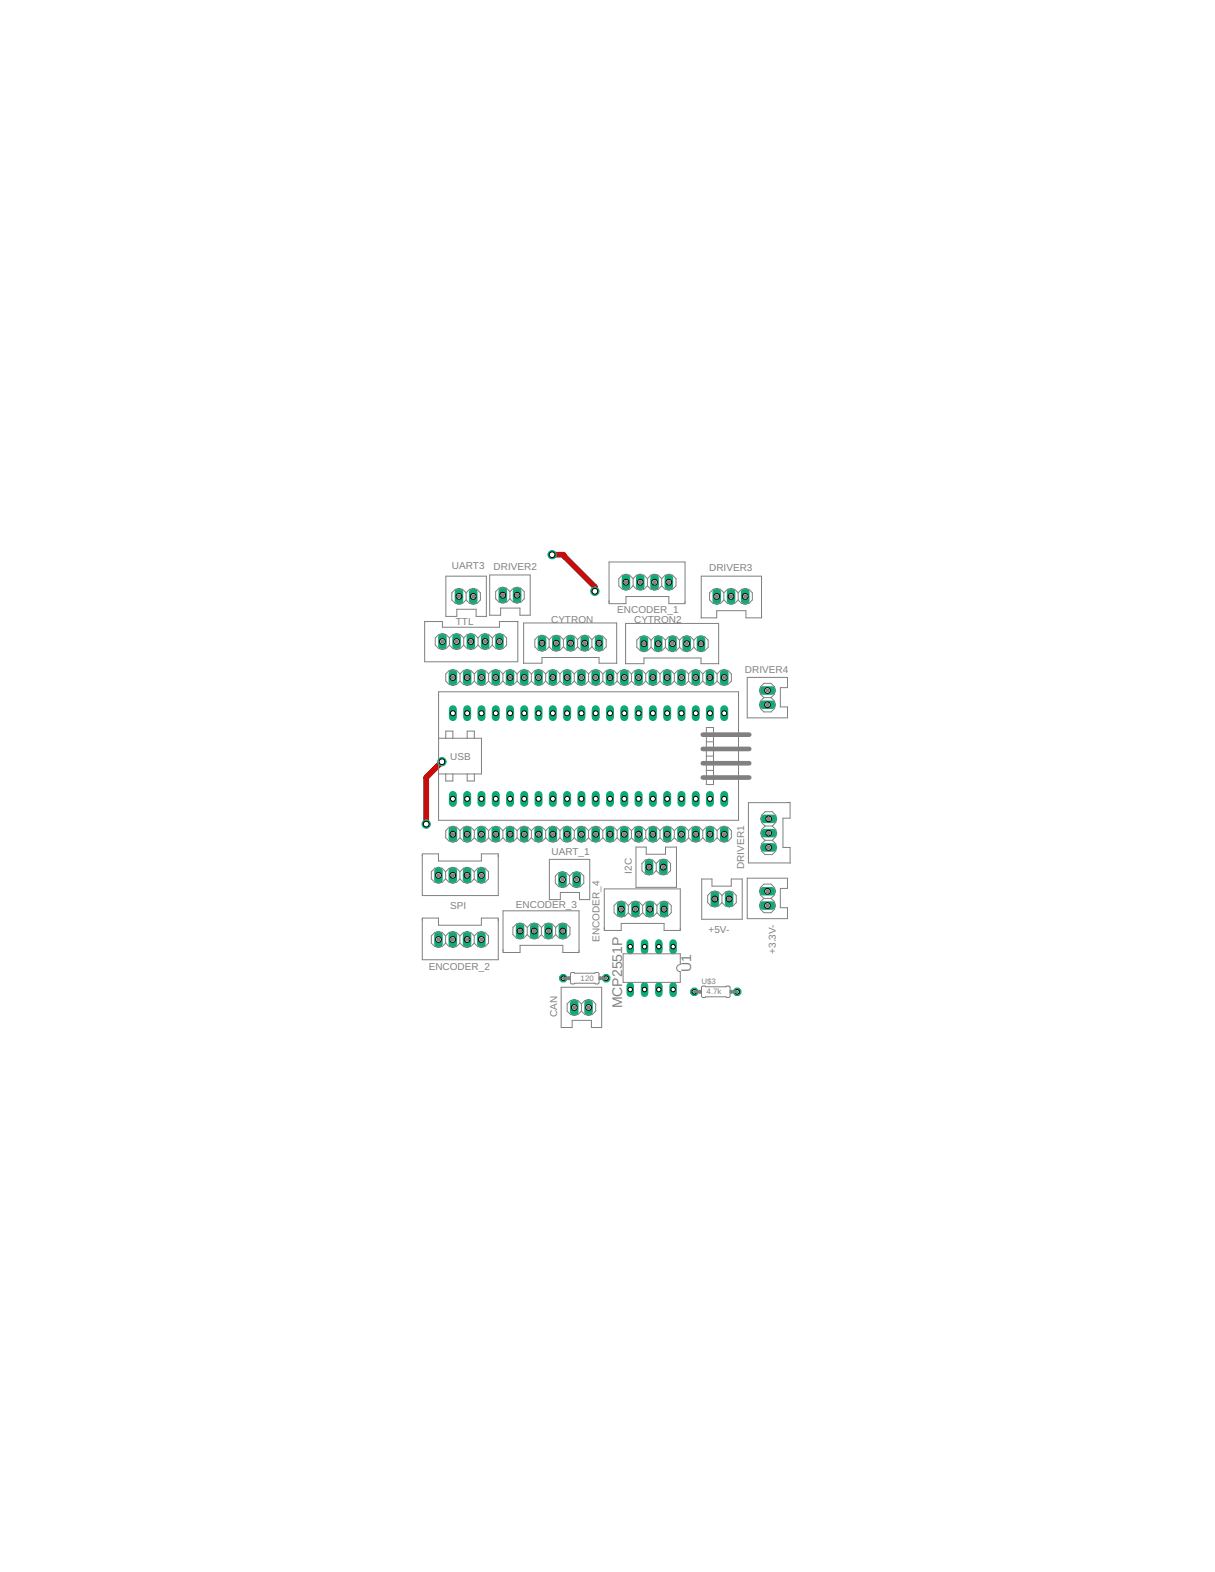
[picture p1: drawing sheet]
<svg xmlns="http://www.w3.org/2000/svg" width="216mm" height="279mm" viewBox="0 0 216 279" stroke-linecap="round" stroke-linejoin="round" font-family="sans-serif">
<defs><g id="words">
<g font-size="2.5" fill="#808080">
<text x="122.8" y="172.7" transform="rotate(-90 122.8 172.7)">U1</text>
<text x="110.5" y="179.2" transform="rotate(-90 110.5 179.2)">MCP2551P</text>
</g>
<g font-size="1.8" fill="#808080">
<text x="80.3" y="101.2">UART3</text>
<text x="87.7" y="101.4">DRIVER2</text>
<text x="126" y="101.6">DRIVER3</text>
<text x="81" y="111">TTL</text>
<text x="98" y="110.7">CYTRON</text>
<text x="109.7" y="108.9">ENCODER_1</text>
<text x="112.7" y="110.7">CYTRON2</text>
<text x="132.4" y="119.7">DRIVER4</text>
<text x="80" y="135">USB</text>
<text x="98" y="151.9">UART_1</text>
<text x="112.3" y="155.3" transform="rotate(-90 112.3 155.3)">I2C</text>
<text x="132.3" y="154.5" transform="rotate(-90 132.3 154.5)">DRIVER1</text>
<text x="80" y="161.5">SPI</text>
<text x="91.7" y="161.3">ENCODER_3</text>
<text x="106.5" y="167.4" transform="rotate(-90 106.5 167.4)">ENCODER_4</text>
<text x="125.9" y="165.8">+5V-</text>
<text x="76.2" y="172.5">ENCODER_2</text>
<text x="137.9" y="169.5" transform="rotate(-90 137.9 169.5)">+3.3V-</text>
<text x="99" y="180.8" transform="rotate(-90 99 180.8)">CAN</text>
</g>
<g font-size="1.4" fill="#808080">
<text x="103.2" y="174.4">120</text>
<text x="124.7" y="175">U$3</text>
<text x="125.6" y="176.8">4.7k</text>
</g>
</g></defs>
<path d="M98.1 98.6h2l5.6 5.7v.8M78.5 135.4l-2.8 2.8v8.3" fill="none" stroke="#c90d0c" stroke-width="1"/>
<path d="M80.5 119.7v1.5" fill="none" stroke="#0dab76" stroke-width="1.5"/>
<circle cx="80.5" cy="120.4" r=".51" fill="#fff" stroke="#000" stroke-width=".18"/>
<path d="M83 119.7v1.5" fill="none" stroke="#0dab76" stroke-width="1.5"/>
<circle cx="83" cy="120.4" r=".51" fill="#fff" stroke="#000" stroke-width=".18"/>
<path d="M85.6 119.7v1.5" fill="none" stroke="#0dab76" stroke-width="1.5"/>
<circle cx="85.6" cy="120.4" r=".51" fill="#fff" stroke="#000" stroke-width=".18"/>
<path d="M88.1 119.7v1.5" fill="none" stroke="#0dab76" stroke-width="1.5"/>
<circle cx="88.1" cy="120.4" r=".51" fill="#fff" stroke="#000" stroke-width=".18"/>
<path d="M90.6 119.7v1.5" fill="none" stroke="#0dab76" stroke-width="1.5"/>
<circle cx="90.6" cy="120.4" r=".51" fill="#fff" stroke="#000" stroke-width=".18"/>
<path d="M93.2 119.7v1.5" fill="none" stroke="#0dab76" stroke-width="1.5"/>
<circle cx="93.2" cy="120.4" r=".51" fill="#fff" stroke="#000" stroke-width=".18"/>
<path d="M95.7 119.7v1.5" fill="none" stroke="#0dab76" stroke-width="1.5"/>
<circle cx="95.7" cy="120.4" r=".51" fill="#fff" stroke="#000" stroke-width=".18"/>
<path d="M98.2 119.7v1.5" fill="none" stroke="#0dab76" stroke-width="1.5"/>
<circle cx="98.2" cy="120.4" r=".51" fill="#fff" stroke="#000" stroke-width=".18"/>
<path d="M100.8 119.7v1.5" fill="none" stroke="#0dab76" stroke-width="1.5"/>
<circle cx="100.8" cy="120.4" r=".51" fill="#fff" stroke="#000" stroke-width=".18"/>
<path d="M103.3 119.7v1.5" fill="none" stroke="#0dab76" stroke-width="1.5"/>
<circle cx="103.3" cy="120.4" r=".51" fill="#fff" stroke="#000" stroke-width=".18"/>
<path d="M105.9 119.7v1.5" fill="none" stroke="#0dab76" stroke-width="1.5"/>
<circle cx="105.9" cy="120.4" r=".51" fill="#fff" stroke="#000" stroke-width=".18"/>
<path d="M108.4 119.7v1.5" fill="none" stroke="#0dab76" stroke-width="1.5"/>
<circle cx="108.4" cy="120.4" r=".51" fill="#fff" stroke="#000" stroke-width=".18"/>
<path d="M110.9 119.7v1.5" fill="none" stroke="#0dab76" stroke-width="1.5"/>
<circle cx="110.9" cy="120.4" r=".51" fill="#fff" stroke="#000" stroke-width=".18"/>
<path d="M113.5 119.7v1.5" fill="none" stroke="#0dab76" stroke-width="1.5"/>
<circle cx="113.5" cy="120.4" r=".51" fill="#fff" stroke="#000" stroke-width=".18"/>
<path d="M116 119.7v1.5" fill="none" stroke="#0dab76" stroke-width="1.5"/>
<circle cx="116" cy="120.4" r=".51" fill="#fff" stroke="#000" stroke-width=".18"/>
<path d="M118.6 119.7v1.5" fill="none" stroke="#0dab76" stroke-width="1.5"/>
<circle cx="118.6" cy="120.4" r=".51" fill="#fff" stroke="#000" stroke-width=".18"/>
<path d="M121.1 119.7v1.5" fill="none" stroke="#0dab76" stroke-width="1.5"/>
<circle cx="121.1" cy="120.4" r=".51" fill="#fff" stroke="#000" stroke-width=".18"/>
<path d="M123.6 119.7v1.5" fill="none" stroke="#0dab76" stroke-width="1.5"/>
<circle cx="123.6" cy="120.4" r=".51" fill="#fff" stroke="#000" stroke-width=".18"/>
<path d="M126.2 119.7v1.5" fill="none" stroke="#0dab76" stroke-width="1.5"/>
<circle cx="126.2" cy="120.4" r=".51" fill="#fff" stroke="#000" stroke-width=".18"/>
<path d="M128.7 119.7v1.5" fill="none" stroke="#0dab76" stroke-width="1.5"/>
<circle cx="128.7" cy="120.4" r=".51" fill="#fff" stroke="#000" stroke-width=".18"/>
<path d="M80.5 141.3v1.4" fill="none" stroke="#0dab76" stroke-width="1.4"/>
<circle cx="80.5" cy="142" r=".44" fill="#fff" stroke="#000" stroke-width=".18"/>
<path d="M83 141.3v1.4" fill="none" stroke="#0dab76" stroke-width="1.4"/>
<circle cx="83" cy="142" r=".44" fill="#fff" stroke="#000" stroke-width=".18"/>
<path d="M85.6 141.3v1.4" fill="none" stroke="#0dab76" stroke-width="1.4"/>
<circle cx="85.6" cy="142" r=".44" fill="#fff" stroke="#000" stroke-width=".18"/>
<path d="M88.1 141.3v1.4" fill="none" stroke="#0dab76" stroke-width="1.4"/>
<circle cx="88.1" cy="142" r=".44" fill="#fff" stroke="#000" stroke-width=".18"/>
<path d="M90.6 141.3v1.4" fill="none" stroke="#0dab76" stroke-width="1.4"/>
<circle cx="90.6" cy="142" r=".44" fill="#fff" stroke="#000" stroke-width=".18"/>
<path d="M93.2 141.3v1.4" fill="none" stroke="#0dab76" stroke-width="1.4"/>
<circle cx="93.2" cy="142" r=".44" fill="#fff" stroke="#000" stroke-width=".18"/>
<path d="M95.7 141.3v1.4" fill="none" stroke="#0dab76" stroke-width="1.4"/>
<circle cx="95.7" cy="142" r=".44" fill="#fff" stroke="#000" stroke-width=".18"/>
<path d="M98.2 141.3v1.4" fill="none" stroke="#0dab76" stroke-width="1.4"/>
<circle cx="98.2" cy="142" r=".44" fill="#fff" stroke="#000" stroke-width=".18"/>
<path d="M100.8 141.3v1.4" fill="none" stroke="#0dab76" stroke-width="1.4"/>
<circle cx="100.8" cy="142" r=".44" fill="#fff" stroke="#000" stroke-width=".18"/>
<path d="M103.3 141.3v1.4" fill="none" stroke="#0dab76" stroke-width="1.4"/>
<circle cx="103.3" cy="142" r=".44" fill="#fff" stroke="#000" stroke-width=".18"/>
<path d="M105.9 141.3v1.4" fill="none" stroke="#0dab76" stroke-width="1.4"/>
<circle cx="105.9" cy="142" r=".44" fill="#fff" stroke="#000" stroke-width=".18"/>
<path d="M108.4 141.3v1.4" fill="none" stroke="#0dab76" stroke-width="1.4"/>
<circle cx="108.4" cy="142" r=".44" fill="#fff" stroke="#000" stroke-width=".18"/>
<path d="M110.9 141.3v1.4" fill="none" stroke="#0dab76" stroke-width="1.4"/>
<circle cx="110.9" cy="142" r=".44" fill="#fff" stroke="#000" stroke-width=".18"/>
<path d="M113.5 141.3v1.4" fill="none" stroke="#0dab76" stroke-width="1.4"/>
<circle cx="113.5" cy="142" r=".44" fill="#fff" stroke="#000" stroke-width=".18"/>
<path d="M116 141.3v1.4" fill="none" stroke="#0dab76" stroke-width="1.4"/>
<circle cx="116" cy="142" r=".44" fill="#fff" stroke="#000" stroke-width=".18"/>
<path d="M118.6 141.3v1.4" fill="none" stroke="#0dab76" stroke-width="1.4"/>
<circle cx="118.6" cy="142" r=".44" fill="#fff" stroke="#000" stroke-width=".18"/>
<path d="M121.1 141.3v1.4" fill="none" stroke="#0dab76" stroke-width="1.4"/>
<circle cx="121.1" cy="142" r=".44" fill="#fff" stroke="#000" stroke-width=".18"/>
<path d="M123.6 141.3v1.4" fill="none" stroke="#0dab76" stroke-width="1.4"/>
<circle cx="123.6" cy="142" r=".44" fill="#fff" stroke="#000" stroke-width=".18"/>
<path d="M126.2 141.3v1.4" fill="none" stroke="#0dab76" stroke-width="1.4"/>
<circle cx="126.2" cy="142" r=".44" fill="#fff" stroke="#000" stroke-width=".18"/>
<path d="M128.7 141.3v1.4" fill="none" stroke="#0dab76" stroke-width="1.4"/>
<circle cx="128.7" cy="142" r=".44" fill="#fff" stroke="#000" stroke-width=".18"/>
<path d="M80.5 126v1.5" fill="none" stroke="#0dab76" stroke-width="1.4"/>
<circle cx="80.5" cy="126.8" r=".44" fill="#fff" stroke="#000" stroke-width=".18"/>
<path d="M83 126v1.5" fill="none" stroke="#0dab76" stroke-width="1.4"/>
<circle cx="83" cy="126.8" r=".44" fill="#fff" stroke="#000" stroke-width=".18"/>
<path d="M85.6 126v1.5" fill="none" stroke="#0dab76" stroke-width="1.4"/>
<circle cx="85.6" cy="126.8" r=".44" fill="#fff" stroke="#000" stroke-width=".18"/>
<path d="M88.1 126v1.5" fill="none" stroke="#0dab76" stroke-width="1.4"/>
<circle cx="88.1" cy="126.8" r=".44" fill="#fff" stroke="#000" stroke-width=".18"/>
<path d="M90.6 126v1.5" fill="none" stroke="#0dab76" stroke-width="1.4"/>
<circle cx="90.6" cy="126.8" r=".44" fill="#fff" stroke="#000" stroke-width=".18"/>
<path d="M93.2 126v1.5" fill="none" stroke="#0dab76" stroke-width="1.4"/>
<circle cx="93.2" cy="126.8" r=".44" fill="#fff" stroke="#000" stroke-width=".18"/>
<path d="M95.7 126v1.5" fill="none" stroke="#0dab76" stroke-width="1.4"/>
<circle cx="95.7" cy="126.8" r=".44" fill="#fff" stroke="#000" stroke-width=".18"/>
<path d="M98.2 126v1.5" fill="none" stroke="#0dab76" stroke-width="1.4"/>
<circle cx="98.2" cy="126.8" r=".44" fill="#fff" stroke="#000" stroke-width=".18"/>
<path d="M100.8 126v1.5" fill="none" stroke="#0dab76" stroke-width="1.4"/>
<circle cx="100.8" cy="126.8" r=".44" fill="#fff" stroke="#000" stroke-width=".18"/>
<path d="M103.3 126v1.5" fill="none" stroke="#0dab76" stroke-width="1.4"/>
<circle cx="103.3" cy="126.8" r=".44" fill="#fff" stroke="#000" stroke-width=".18"/>
<path d="M105.9 126v1.5" fill="none" stroke="#0dab76" stroke-width="1.4"/>
<circle cx="105.9" cy="126.8" r=".44" fill="#fff" stroke="#000" stroke-width=".18"/>
<path d="M108.4 126v1.5" fill="none" stroke="#0dab76" stroke-width="1.4"/>
<circle cx="108.4" cy="126.8" r=".44" fill="#fff" stroke="#000" stroke-width=".18"/>
<path d="M110.9 126v1.5" fill="none" stroke="#0dab76" stroke-width="1.4"/>
<circle cx="110.9" cy="126.8" r=".44" fill="#fff" stroke="#000" stroke-width=".18"/>
<path d="M113.5 126v1.5" fill="none" stroke="#0dab76" stroke-width="1.4"/>
<circle cx="113.5" cy="126.8" r=".44" fill="#fff" stroke="#000" stroke-width=".18"/>
<path d="M116 126v1.5" fill="none" stroke="#0dab76" stroke-width="1.4"/>
<circle cx="116" cy="126.8" r=".44" fill="#fff" stroke="#000" stroke-width=".18"/>
<path d="M118.6 126v1.5" fill="none" stroke="#0dab76" stroke-width="1.4"/>
<circle cx="118.6" cy="126.8" r=".44" fill="#fff" stroke="#000" stroke-width=".18"/>
<path d="M121.1 126v1.5" fill="none" stroke="#0dab76" stroke-width="1.4"/>
<circle cx="121.1" cy="126.8" r=".44" fill="#fff" stroke="#000" stroke-width=".18"/>
<path d="M123.6 126v1.5" fill="none" stroke="#0dab76" stroke-width="1.4"/>
<circle cx="123.6" cy="126.8" r=".44" fill="#fff" stroke="#000" stroke-width=".18"/>
<path d="M126.2 126v1.5" fill="none" stroke="#0dab76" stroke-width="1.4"/>
<circle cx="126.2" cy="126.8" r=".44" fill="#fff" stroke="#000" stroke-width=".18"/>
<path d="M128.7 126v1.5" fill="none" stroke="#0dab76" stroke-width="1.4"/>
<circle cx="128.7" cy="126.8" r=".44" fill="#fff" stroke="#000" stroke-width=".18"/>
<path d="M80.5 147.5v1.5" fill="none" stroke="#0dab76" stroke-width="1.5"/>
<circle cx="80.5" cy="148.3" r=".51" fill="#fff" stroke="#000" stroke-width=".18"/>
<path d="M83 147.5v1.5" fill="none" stroke="#0dab76" stroke-width="1.5"/>
<circle cx="83" cy="148.3" r=".51" fill="#fff" stroke="#000" stroke-width=".18"/>
<path d="M85.6 147.5v1.5" fill="none" stroke="#0dab76" stroke-width="1.5"/>
<circle cx="85.6" cy="148.3" r=".51" fill="#fff" stroke="#000" stroke-width=".18"/>
<path d="M88.1 147.5v1.5" fill="none" stroke="#0dab76" stroke-width="1.5"/>
<circle cx="88.1" cy="148.3" r=".51" fill="#fff" stroke="#000" stroke-width=".18"/>
<path d="M90.6 147.5v1.5" fill="none" stroke="#0dab76" stroke-width="1.5"/>
<circle cx="90.6" cy="148.3" r=".51" fill="#fff" stroke="#000" stroke-width=".18"/>
<path d="M93.2 147.5v1.5" fill="none" stroke="#0dab76" stroke-width="1.5"/>
<circle cx="93.2" cy="148.3" r=".51" fill="#fff" stroke="#000" stroke-width=".18"/>
<path d="M95.7 147.5v1.5" fill="none" stroke="#0dab76" stroke-width="1.5"/>
<circle cx="95.7" cy="148.3" r=".51" fill="#fff" stroke="#000" stroke-width=".18"/>
<path d="M98.2 147.5v1.5" fill="none" stroke="#0dab76" stroke-width="1.5"/>
<circle cx="98.2" cy="148.3" r=".51" fill="#fff" stroke="#000" stroke-width=".18"/>
<path d="M100.8 147.5v1.5" fill="none" stroke="#0dab76" stroke-width="1.5"/>
<circle cx="100.8" cy="148.3" r=".51" fill="#fff" stroke="#000" stroke-width=".18"/>
<path d="M103.3 147.5v1.5" fill="none" stroke="#0dab76" stroke-width="1.5"/>
<circle cx="103.3" cy="148.3" r=".51" fill="#fff" stroke="#000" stroke-width=".18"/>
<path d="M105.9 147.5v1.5" fill="none" stroke="#0dab76" stroke-width="1.5"/>
<circle cx="105.9" cy="148.3" r=".51" fill="#fff" stroke="#000" stroke-width=".18"/>
<path d="M108.4 147.5v1.5" fill="none" stroke="#0dab76" stroke-width="1.5"/>
<circle cx="108.4" cy="148.3" r=".51" fill="#fff" stroke="#000" stroke-width=".18"/>
<path d="M110.9 147.5v1.5" fill="none" stroke="#0dab76" stroke-width="1.5"/>
<circle cx="110.9" cy="148.3" r=".51" fill="#fff" stroke="#000" stroke-width=".18"/>
<path d="M113.5 147.5v1.5" fill="none" stroke="#0dab76" stroke-width="1.5"/>
<circle cx="113.5" cy="148.3" r=".51" fill="#fff" stroke="#000" stroke-width=".18"/>
<path d="M116 147.5v1.5" fill="none" stroke="#0dab76" stroke-width="1.5"/>
<circle cx="116" cy="148.3" r=".51" fill="#fff" stroke="#000" stroke-width=".18"/>
<path d="M118.6 147.5v1.5" fill="none" stroke="#0dab76" stroke-width="1.5"/>
<circle cx="118.6" cy="148.3" r=".51" fill="#fff" stroke="#000" stroke-width=".18"/>
<path d="M121.1 147.5v1.5" fill="none" stroke="#0dab76" stroke-width="1.5"/>
<circle cx="121.1" cy="148.3" r=".51" fill="#fff" stroke="#000" stroke-width=".18"/>
<path d="M123.6 147.5v1.5" fill="none" stroke="#0dab76" stroke-width="1.5"/>
<circle cx="123.6" cy="148.3" r=".51" fill="#fff" stroke="#000" stroke-width=".18"/>
<path d="M126.2 147.5v1.5" fill="none" stroke="#0dab76" stroke-width="1.5"/>
<circle cx="126.2" cy="148.3" r=".51" fill="#fff" stroke="#000" stroke-width=".18"/>
<path d="M128.7 147.5v1.5" fill="none" stroke="#0dab76" stroke-width="1.5"/>
<circle cx="128.7" cy="148.3" r=".51" fill="#fff" stroke="#000" stroke-width=".18"/>
<path d="M96.3 113.6v1.5" fill="none" stroke="#0dab76" stroke-width="1.5"/>
<circle cx="96.3" cy="114.3" r=".51" fill="#fff" stroke="#000" stroke-width=".18"/>
<path d="M98.8 113.6v1.5" fill="none" stroke="#0dab76" stroke-width="1.5"/>
<circle cx="98.8" cy="114.3" r=".51" fill="#fff" stroke="#000" stroke-width=".18"/>
<path d="M101.4 113.6v1.5" fill="none" stroke="#0dab76" stroke-width="1.5"/>
<circle cx="101.4" cy="114.3" r=".51" fill="#fff" stroke="#000" stroke-width=".18"/>
<path d="M103.9 113.6v1.5" fill="none" stroke="#0dab76" stroke-width="1.5"/>
<circle cx="103.9" cy="114.3" r=".51" fill="#fff" stroke="#000" stroke-width=".18"/>
<path d="M106.4 113.6v1.5" fill="none" stroke="#0dab76" stroke-width="1.5"/>
<circle cx="106.4" cy="114.3" r=".51" fill="#fff" stroke="#000" stroke-width=".18"/>
<path d="M111.2 102.7v1.5" fill="none" stroke="#0dab76" stroke-width="1.5"/>
<circle cx="111.2" cy="103.5" r=".51" fill="#fff" stroke="#000" stroke-width=".18"/>
<path d="M113.8 102.7v1.5" fill="none" stroke="#0dab76" stroke-width="1.5"/>
<circle cx="113.8" cy="103.5" r=".51" fill="#fff" stroke="#000" stroke-width=".18"/>
<path d="M116.3 102.7v1.5" fill="none" stroke="#0dab76" stroke-width="1.5"/>
<circle cx="116.3" cy="103.5" r=".51" fill="#fff" stroke="#000" stroke-width=".18"/>
<path d="M118.9 102.7v1.5" fill="none" stroke="#0dab76" stroke-width="1.5"/>
<circle cx="118.9" cy="103.5" r=".51" fill="#fff" stroke="#000" stroke-width=".18"/>
<path d="M88.8 113.3v1.5" fill="none" stroke="#0dab76" stroke-width="1.5"/>
<circle cx="88.8" cy="114" r=".51" fill="#fff" stroke="#000" stroke-width=".18"/>
<path d="M86.2 113.3v1.5" fill="none" stroke="#0dab76" stroke-width="1.5"/>
<circle cx="86.2" cy="114" r=".51" fill="#fff" stroke="#000" stroke-width=".18"/>
<path d="M83.7 113.3v1.5" fill="none" stroke="#0dab76" stroke-width="1.5"/>
<circle cx="83.7" cy="114" r=".51" fill="#fff" stroke="#000" stroke-width=".18"/>
<path d="M81.1 113.3v1.5" fill="none" stroke="#0dab76" stroke-width="1.5"/>
<circle cx="81.1" cy="114" r=".51" fill="#fff" stroke="#000" stroke-width=".18"/>
<path d="M78.6 113.3v1.5" fill="none" stroke="#0dab76" stroke-width="1.5"/>
<circle cx="78.6" cy="114" r=".51" fill="#fff" stroke="#000" stroke-width=".18"/>
<path d="M99.9 155.6v1.5" fill="none" stroke="#0dab76" stroke-width="1.5"/>
<circle cx="99.9" cy="156.3" r=".51" fill="#fff" stroke="#000" stroke-width=".18"/>
<path d="M102.5 155.6v1.5" fill="none" stroke="#0dab76" stroke-width="1.5"/>
<circle cx="102.5" cy="156.3" r=".51" fill="#fff" stroke="#000" stroke-width=".18"/>
<path d="M85.5 166.2v1.5" fill="none" stroke="#0dab76" stroke-width="1.5"/>
<circle cx="85.5" cy="167" r=".51" fill="#fff" stroke="#000" stroke-width=".18"/>
<path d="M83 166.2v1.5" fill="none" stroke="#0dab76" stroke-width="1.5"/>
<circle cx="83" cy="167" r=".51" fill="#fff" stroke="#000" stroke-width=".18"/>
<path d="M80.5 166.2v1.5" fill="none" stroke="#0dab76" stroke-width="1.5"/>
<circle cx="80.5" cy="167" r=".51" fill="#fff" stroke="#000" stroke-width=".18"/>
<path d="M77.9 166.2v1.5" fill="none" stroke="#0dab76" stroke-width="1.5"/>
<circle cx="77.9" cy="167" r=".51" fill="#fff" stroke="#000" stroke-width=".18"/>
<path d="M114.4 113.6v1.6" fill="none" stroke="#0dab76" stroke-width="1.5"/>
<circle cx="114.4" cy="114.4" r=".51" fill="#fff" stroke="#000" stroke-width=".18"/>
<path d="M117 113.6v1.6" fill="none" stroke="#0dab76" stroke-width="1.5"/>
<circle cx="117" cy="114.4" r=".51" fill="#fff" stroke="#000" stroke-width=".18"/>
<path d="M119.5 113.6v1.6" fill="none" stroke="#0dab76" stroke-width="1.5"/>
<circle cx="119.5" cy="114.4" r=".51" fill="#fff" stroke="#000" stroke-width=".18"/>
<path d="M122 113.6v1.6" fill="none" stroke="#0dab76" stroke-width="1.5"/>
<circle cx="122" cy="114.4" r=".51" fill="#fff" stroke="#000" stroke-width=".18"/>
<path d="M124.6 113.6v1.6" fill="none" stroke="#0dab76" stroke-width="1.5"/>
<circle cx="124.6" cy="114.4" r=".51" fill="#fff" stroke="#000" stroke-width=".18"/>
<path d="M135.8 150.6h1.6" fill="none" stroke="#0dab76" stroke-width="1.5"/>
<circle cx="136.6" cy="150.6" r=".51" fill="#fff" stroke="#000" stroke-width=".18"/>
<path d="M135.8 148.1h1.6" fill="none" stroke="#0dab76" stroke-width="1.5"/>
<circle cx="136.6" cy="148.1" r=".51" fill="#fff" stroke="#000" stroke-width=".18"/>
<path d="M135.8 145.5h1.6" fill="none" stroke="#0dab76" stroke-width="1.5"/>
<circle cx="136.6" cy="145.5" r=".51" fill="#fff" stroke="#000" stroke-width=".18"/>
<path d="M89.3 105v1.6" fill="none" stroke="#0dab76" stroke-width="1.5"/>
<circle cx="89.3" cy="105.8" r=".51" fill="#fff" stroke="#000" stroke-width=".18"/>
<path d="M91.9 105v1.6" fill="none" stroke="#0dab76" stroke-width="1.5"/>
<circle cx="91.9" cy="105.8" r=".51" fill="#fff" stroke="#000" stroke-width=".18"/>
<path d="M127.4 105.2v1.6" fill="none" stroke="#0dab76" stroke-width="1.5"/>
<circle cx="127.4" cy="106" r=".51" fill="#fff" stroke="#000" stroke-width=".18"/>
<path d="M129.9 105.2v1.6" fill="none" stroke="#0dab76" stroke-width="1.5"/>
<circle cx="129.9" cy="106" r=".51" fill="#fff" stroke="#000" stroke-width=".18"/>
<path d="M132.4 105.2v1.6" fill="none" stroke="#0dab76" stroke-width="1.5"/>
<circle cx="132.4" cy="106" r=".51" fill="#fff" stroke="#000" stroke-width=".18"/>
<path d="M119.6 167.6v1.3" fill="none" stroke="#0dab76" stroke-width="1.3"/>
<circle cx="119.6" cy="168.3" r=".4" fill="#fff" stroke="#000" stroke-width=".18"/>
<path d="M117.1 167.6v1.3" fill="none" stroke="#0dab76" stroke-width="1.3"/>
<circle cx="117.1" cy="168.3" r=".4" fill="#fff" stroke="#000" stroke-width=".18"/>
<path d="M114.5 167.6v1.3" fill="none" stroke="#0dab76" stroke-width="1.3"/>
<circle cx="114.5" cy="168.3" r=".4" fill="#fff" stroke="#000" stroke-width=".18"/>
<path d="M112 167.6v1.3" fill="none" stroke="#0dab76" stroke-width="1.3"/>
<circle cx="112" cy="168.3" r=".4" fill="#fff" stroke="#000" stroke-width=".18"/>
<path d="M112 175.2v1.4" fill="none" stroke="#0dab76" stroke-width="1.3"/>
<circle cx="112" cy="175.9" r=".4" fill="#fff" stroke="#000" stroke-width=".18"/>
<path d="M114.5 175.2v1.4" fill="none" stroke="#0dab76" stroke-width="1.3"/>
<circle cx="114.5" cy="175.9" r=".4" fill="#fff" stroke="#000" stroke-width=".18"/>
<path d="M117.1 175.2v1.4" fill="none" stroke="#0dab76" stroke-width="1.3"/>
<circle cx="117.1" cy="175.9" r=".4" fill="#fff" stroke="#000" stroke-width=".18"/>
<path d="M119.6 175.2v1.4" fill="none" stroke="#0dab76" stroke-width="1.3"/>
<circle cx="119.6" cy="175.9" r=".4" fill="#fff" stroke="#000" stroke-width=".18"/>
<path d="M102 178.3v1.5" fill="none" stroke="#0dab76" stroke-width="1.5"/>
<circle cx="102" cy="179.1" r=".51" fill="#fff" stroke="#000" stroke-width=".18"/>
<path d="M104.6 178.3v1.5" fill="none" stroke="#0dab76" stroke-width="1.5"/>
<circle cx="104.6" cy="179.1" r=".51" fill="#fff" stroke="#000" stroke-width=".18"/>
<circle cx="107.7" cy="173.9" r=".71" fill="#0dab76" stroke="#0dab76" stroke-width=".18"/>
<circle cx="107.7" cy="173.9" r=".4" fill="#fff" stroke="#000" stroke-width=".18"/>
<circle cx="100.1" cy="173.9" r=".71" fill="#0dab76" stroke="#0dab76" stroke-width=".18"/>
<circle cx="100.1" cy="173.9" r=".4" fill="#fff" stroke="#000" stroke-width=".18"/>
<circle cx="123.4" cy="176.3" r=".71" fill="#0dab76" stroke="#0dab76" stroke-width=".18"/>
<circle cx="123.4" cy="176.3" r=".4" fill="#fff" stroke="#000" stroke-width=".18"/>
<circle cx="131" cy="176.3" r=".71" fill="#0dab76" stroke="#0dab76" stroke-width=".18"/>
<circle cx="131" cy="176.3" r=".4" fill="#fff" stroke="#000" stroke-width=".18"/>
<path d="M135.6 125.3h1.5" fill="none" stroke="#0dab76" stroke-width="1.5"/>
<circle cx="136.4" cy="125.3" r=".51" fill="#fff" stroke="#000" stroke-width=".18"/>
<path d="M135.6 122.7h1.5" fill="none" stroke="#0dab76" stroke-width="1.5"/>
<circle cx="136.4" cy="122.7" r=".51" fill="#fff" stroke="#000" stroke-width=".18"/>
<path d="M92.4 164.7v1.5" fill="none" stroke="#0dab76" stroke-width="1.5"/>
<circle cx="92.4" cy="165.5" r=".51" fill="#fff" stroke="#000" stroke-width=".18"/>
<path d="M94.9 164.7v1.5" fill="none" stroke="#0dab76" stroke-width="1.5"/>
<circle cx="94.9" cy="165.5" r=".51" fill="#fff" stroke="#000" stroke-width=".18"/>
<path d="M97.5 164.7v1.5" fill="none" stroke="#0dab76" stroke-width="1.5"/>
<circle cx="97.5" cy="165.5" r=".51" fill="#fff" stroke="#000" stroke-width=".18"/>
<path d="M100 164.7v1.5" fill="none" stroke="#0dab76" stroke-width="1.5"/>
<circle cx="100" cy="165.5" r=".51" fill="#fff" stroke="#000" stroke-width=".18"/>
<path d="M110.4 160.8v1.5" fill="none" stroke="#0dab76" stroke-width="1.5"/>
<circle cx="110.4" cy="161.6" r=".51" fill="#fff" stroke="#000" stroke-width=".18"/>
<path d="M112.9 160.8v1.5" fill="none" stroke="#0dab76" stroke-width="1.5"/>
<circle cx="112.9" cy="161.6" r=".51" fill="#fff" stroke="#000" stroke-width=".18"/>
<path d="M115.5 160.8v1.5" fill="none" stroke="#0dab76" stroke-width="1.5"/>
<circle cx="115.5" cy="161.6" r=".51" fill="#fff" stroke="#000" stroke-width=".18"/>
<path d="M118 160.8v1.5" fill="none" stroke="#0dab76" stroke-width="1.5"/>
<circle cx="118" cy="161.6" r=".51" fill="#fff" stroke="#000" stroke-width=".18"/>
<path d="M135.6 161h1.5" fill="none" stroke="#0dab76" stroke-width="1.5"/>
<circle cx="136.4" cy="161" r=".51" fill="#fff" stroke="#000" stroke-width=".18"/>
<path d="M135.6 158.4h1.5" fill="none" stroke="#0dab76" stroke-width="1.5"/>
<circle cx="136.4" cy="158.4" r=".51" fill="#fff" stroke="#000" stroke-width=".18"/>
<path d="M129.6 159v1.5" fill="none" stroke="#0dab76" stroke-width="1.5"/>
<circle cx="129.6" cy="159.8" r=".51" fill="#fff" stroke="#000" stroke-width=".18"/>
<path d="M127 159v1.5" fill="none" stroke="#0dab76" stroke-width="1.5"/>
<circle cx="127" cy="159.8" r=".51" fill="#fff" stroke="#000" stroke-width=".18"/>
<path d="M81.6 105.2v1.6" fill="none" stroke="#0dab76" stroke-width="1.5"/>
<circle cx="81.6" cy="106" r=".51" fill="#fff" stroke="#000" stroke-width=".18"/>
<path d="M84.1 105.2v1.6" fill="none" stroke="#0dab76" stroke-width="1.5"/>
<circle cx="84.1" cy="106" r=".51" fill="#fff" stroke="#000" stroke-width=".18"/>
<path d="M117.9 153.4v1.5" fill="none" stroke="#0dab76" stroke-width="1.5"/>
<circle cx="117.9" cy="154.1" r=".51" fill="#fff" stroke="#000" stroke-width=".18"/>
<path d="M115.3 153.4v1.5" fill="none" stroke="#0dab76" stroke-width="1.5"/>
<circle cx="115.3" cy="154.1" r=".51" fill="#fff" stroke="#000" stroke-width=".18"/>
<path d="M85.5 154.8v1.5" fill="none" stroke="#0dab76" stroke-width="1.5"/>
<circle cx="85.5" cy="155.6" r=".51" fill="#fff" stroke="#000" stroke-width=".18"/>
<path d="M83 154.8v1.5" fill="none" stroke="#0dab76" stroke-width="1.5"/>
<circle cx="83" cy="155.6" r=".51" fill="#fff" stroke="#000" stroke-width=".18"/>
<path d="M80.5 154.8v1.5" fill="none" stroke="#0dab76" stroke-width="1.5"/>
<circle cx="80.5" cy="155.6" r=".51" fill="#fff" stroke="#000" stroke-width=".18"/>
<path d="M77.9 154.8v1.5" fill="none" stroke="#0dab76" stroke-width="1.5"/>
<circle cx="77.9" cy="155.6" r=".51" fill="#fff" stroke="#000" stroke-width=".18"/>
<circle cx="78.5" cy="135.4" r=".74" fill="#0dab76" stroke="#0dab76" stroke-width=".18"/>
<circle cx="78.5" cy="135.4" r=".51" fill="#fff" stroke="#000" stroke-width=".18"/>
<circle cx="75.7" cy="146.5" r=".74" fill="#0dab76" stroke="#0dab76" stroke-width=".18"/>
<circle cx="75.7" cy="146.5" r=".51" fill="#fff" stroke="#000" stroke-width=".18"/>
<circle cx="98.1" cy="98.6" r=".74" fill="#0dab76" stroke="#0dab76" stroke-width=".18"/>
<circle cx="98.1" cy="98.6" r=".51" fill="#fff" stroke="#000" stroke-width=".18"/>
<circle cx="105.7" cy="105.1" r=".74" fill="#0dab76" stroke="#0dab76" stroke-width=".18"/>
<circle cx="105.7" cy="105.1" r=".51" fill="#fff" stroke="#000" stroke-width=".18"/>
<g fill="none" stroke="#808080" stroke-width=".18">
<path d="M108.2 99.9h13.5v7.4h-2.8v-1.3h-7.7v1.3h-3zM75.4 110.5h3.2v1h10.2v-1h3.3M75.5 110.4v7.2h16.5v-7.2M79.2 109.6v-7.2h7.2v7.2M79.3 109.6h1.9v-1.3h3.4v1.3h1.8M79.9 113.4l-.7-.6h-1.2l-.7 .6v1.3l.7 .6h1.2l.7-.6M79.9 114.7l.6 .6h1.3l.6-.6M79.9 113.4v1.3M79.9 113.4l.6-.6h1.3l.6 .6M81.7 119.8l-.6-.7h-1.3l-.6 .7v1.3l.6 .6h1.3l.6-.6M81.7 119.8l.7-.7h1.3l.6 .7M81.7 119.8v1.3"/>
<path d="M82.4 114.7l.6 .6h1.3l.6-.6M82.4 113.4v1.3M82.4 113.4l.6-.6h1.3l.6 .6M82.8 105.4l-.6-.7h-1.3l-.6 .7v1.2l.6 .7h1.3l.6-.7M82.8 105.4l.7-.7h1.2l.7 .7v1.2l-.7 .7h-1.2l-.7-.7M82.8 105.4v1.2M84.3 119.8l.6-.7h1.3l.6 .7M84.3 119.8v1.3M84.9 114.7l.7 .6h1.2l.7-.6M84.9 113.4l.7-.6h1.2l.7 .6M84.9 113.4v1.3M86.8 119.8l.7-.7h1.2l.7 .7"/>
<path d="M86.8 119.8v1.3M87 109.4v-7.2h7.2v7.2M87.1 109.3h1.9v-1.2h3.4v1.2h1.8M87.5 113.4l.6-.6h1.3l.6 .6v1.3l-.6 .6h-1.3l-.6-.6M87.5 113.4v1.3M89.4 119.8l.6-.7h1.2l.7 .7M89.4 119.8v1.3M90.6 105.2l-.6-.7h-1.3l-.6 .7v1.2l.6 .7h1.3l.6-.7M90.6 105.2l.6-.7h1.3l.7 .7v1.2l-.7 .7h-1.3l-.6-.7M90.6 105.2v1.2M91.9 119.8l.6-.7h1.3l.6 .7M91.9 119.8v1.3"/>
<path d="M93 117.9h3.3v-1h10.1v1h3.2M93 117.9v-7.2h16.6v7.2M94.4 119.8l.7-.7h1.2l.7 .7M94.4 119.8v1.3M97 119.8l.6-.7h1.3l.6 .7M97 119.8v1.3M97.6 113.7l-.7-.6h-1.2l-.7 .6v1.3l.7 .6h1.2l.7-.6M97.6 113.7l.6-.6h1.3l.6 .6M97.6 115l.6 .6h1.3l.6-.6M97.6 113.7v1.3M99.5 119.8l.6-.7h1.3l.6 .7M99.5 119.8v1.3"/>
<path d="M100.1 113.7l.7-.6h1.2l.6 .6M100.1 115l.7 .6h1.2l.6-.6M100.1 113.7v1.3M102 119.8l.7-.7h1.2l.7 .7M102 119.8v1.3M102.6 113.7l.7-.6h1.2l.7 .6M102.6 115l.7 .6h1.2l.7-.6M102.6 113.7v1.3M104.6 119.8l.6-.7h1.3l.6 .7M104.6 119.8v1.3M105.2 113.7l.6-.6h1.3l.6 .6v1.3l-.6 .6h-1.3l-.6-.6M105.2 113.7v1.3"/>
<path d="M107.1 119.8l.7-.7h1.2l.7 .7M107.1 119.8v1.3M109.7 119.8l.6-.7h1.3l.6 .7M109.7 119.8v1.3M111.1 118h3.3v-1.1h10.2v1.1h3.1M111.2 118v-7.2h16.5v7.2M112.2 119.8l.6-.7h1.3l.6 .7M112.2 119.8v1.3M112.5 102.8l-.6-.6h-1.3l-.6 .6v1.3l.6 .7h1.3l.6-.7M112.5 102.8l.6-.6h1.3l.6 .6M112.5 104.1l.6 .7h1.3l.6-.7M112.5 102.8v1.3"/>
<path d="M114.7 119.8l.7-.7h1.2l.7 .7M114.7 119.8v1.3M115 102.8l.7-.6h1.2l.7 .6M115 104.1l.7 .7h1.2l.7-.7M115 102.8v1.3M115.7 115l.6 .7h1.3l.6-.7M115.7 113.8l-.6-.7h-1.3l-.6 .7v1.2l.6 .7h1.3l.6-.7M115.7 113.8l.6-.7h1.3l.6 .7M115.7 113.8v1.2M117.3 119.8l.6-.7h1.3l.6 .7M117.3 119.8v1.3M117.6 102.8l.6-.6h1.3l.6 .6v1.3l-.6 .7h-1.3l-.6-.7"/>
<path d="M117.6 102.8v1.3M118.2 113.8l.7-.7h1.2l.7 .7M118.2 115l.7 .7h1.2l.7-.7M118.2 113.8v1.2M119.8 119.8l.7-.7h1.2l.7 .7M119.8 119.8v1.3M120.8 113.8l.6-.7h1.3l.6 .7M120.8 115l.6 .7h1.3l.6-.7M120.8 113.8v1.2M122.4 119.8l.6-.7h1.2l.7 .7M122.4 119.8v1.3M123.3 113.8l.6-.7h1.3l.6 .7v1.2l-.6 .7h-1.3l-.6-.7"/>
<path d="M123.3 113.8v1.2M124.9 119.8l.6-.7h1.3l.6 .7M124.9 119.8v1.3M127.4 119.8l.7-.7h1.2l.7 .7v1.3l-.7 .6h-1.2l-.7-.6M127.4 119.8v1.3M128.6 105.4l-.6-.7h-1.3l-.6 .7v1.2l.6 .7h1.3l.6-.7M128.6 105.4l.7-.7h1.2l.7 .7M128.6 106.6l.7 .7h1.2l.7-.7M128.6 105.4v1.2M131.2 105.4l.6-.7h1.3l.6 .7v1.2l-.6 .7h-1.3l-.6-.7M131.2 105.4v1.2M135.3 109.6v-7.2h-10.7v7.5"/>
<path d="M135.3 109.4v.4h-2.8v-1.3h-5.1v1.3h-2.8M77.9 123h53.3v22.8h-53.3zM77.9 131.2h7.7v6.4h-7.7M79.2 131.2v-1.3h1.3v1.3M79.2 137.6v1.2h1.3v-1.2M81.7 121.1l.7 .6h1.3l.6-.6M83 131.2v-1.3h1.3v1.3M83 137.6v1.2h1.3v-1.2M84.3 121.1l.6 .6h1.3l.6-.6M86.8 121.1l.7 .6h1.2l.7-.6M89.4 121.1l.6 .6h1.2l.7-.6M91.9 121.1l.6 .6h1.3l.6-.6"/>
<path d="M94.4 121.1l.7 .6h1.2l.7-.6M97 121.1l.6 .6h1.3l.6-.6M99.5 121.1l.6 .6h1.3l.6-.6M102 121.1l.7 .6h1.2l.7-.6M104.6 121.1l.6 .6h1.3l.6-.6M107.1 121.1l.7 .6h1.2l.7-.6M109.7 121.1l.6 .6h1.3l.6-.6M112.2 121.1l.6 .6h1.3l.6-.6M114.7 121.1l.7 .6h1.2l.7-.6M117.3 121.1l.6 .6h1.3l.6-.6M119.8 121.1l.7 .6h1.2l.7-.6M122.4 121.1l.6 .6h1.2l.7-.6"/>
<path d="M124.9 121.1l.6 .6h1.3l.6-.6M125.5 129.3h1.3v10.1h-1.3zM125.5 131.8h1.3M125.5 134.4h1.3M125.5 136.9h1.3M135.7 124l-.6-.6v-1.3l.6-.6h1.3l.6 .6v1.3l-.6 .6M135.7 124l-.6 .6v1.3l.6 .6h1.3l.6-.6v-1.3l-.6-.6M135.7 124h1.3M139.9 120.4v1.8h-1.2v3.4h1.2v2M140 120.4h-7.2v7.2h7.2M75 151.8h2.9v1.2h7.6v-1.2h3v7.4h-13.5zM79.2 154.9v1.3"/>
<path d="M79.2 154.9l-.7-.6h-1.2l-.7 .6v1.3l.7 .6h1.2l.7-.6M79.2 156.2l.6 .6h1.3l.6-.6M79.2 154.9l.6-.6h1.3l.6 .6M81.7 154.9v1.3M81.7 156.2l.7 .6h1.2l.7-.6M81.7 154.9l.7-.6h1.2l.7 .6M81.7 147.6v1.3M81.7 147.6l-.6-.6h-1.3l-.6 .6v1.3l.6 .6h1.3l.6-.6M81.7 147.6l.7-.6h1.3l.6 .6M81.7 148.9l.7 .6h1.3l.6-.6M84.3 154.9l.6-.6h1.3l.6 .6v1.3l-.6 .6h-1.3l-.6-.6M84.3 154.9v1.3"/>
<path d="M84.3 147.6v1.3M84.3 147.6l.6-.6h1.3l.6 .6M84.3 148.9l.6 .6h1.3l.6-.6M86.8 147.6v1.3M86.8 147.6l.7-.6h1.2l.7 .6M86.8 148.9l.7 .6h1.2l.7-.6M89.4 147.6v1.3M89.4 147.6l.6-.6h1.2l.7 .6M89.4 148.9l.6 .6h1.2l.7-.6M91.9 147.6v1.3M91.9 147.6l.6-.6h1.3l.6 .6M91.9 148.9l.6 .6h1.3l.6-.6"/>
<path d="M94.4 147.6v1.3M94.4 147.6l.7-.6h1.2l.7 .6M94.4 148.9l.7 .6h1.2l.7-.6M97 147.6v1.3M97 147.6l.6-.6h1.3l.6 .6M97 148.9l.6 .6h1.3l.6-.6M97.6 159.9v-7.2h7.2v7.2M97.7 159.9h1.9v-1.3h3.4v1.3h1.8M99.5 147.6v1.3M99.5 147.6l.6-.6h1.3l.6 .6M99.5 148.9l.6 .6h1.3l.6-.6M101.2 155.7l-.6-.6h-1.3l-.6 .6v1.3l.6 .6h1.3l.6-.6"/>
<path d="M101.2 155.7l.6-.6h1.3l.6 .6v1.3l-.6 .6h-1.3l-.6-.6M101.2 155.7v1.3M102 147.6v1.3M102 147.6l.7-.6h1.2l.7 .6M102 148.9l.7 .6h1.2l.7-.6M104.6 147.6v1.3M104.6 147.6l.6-.6h1.3l.6 .6M104.6 148.9l.6 .6h1.3l.6-.6M107.1 147.6v1.3M107.1 147.6l.7-.6h1.2l.7 .6M107.1 148.9l.7 .6h1.2l.7-.6M107.4 158h13.5v7.4h-2.9v-1.3h-7.6v1.3h-3z"/>
<path d="M109.7 147.6v1.3M109.7 147.6l.6-.6h1.3l.6 .6M109.7 148.9l.6 .6h1.3l.6-.6M112.2 147.6v1.3M112.2 147.6l.6-.6h1.3l.6 .6M112.2 148.9l.6 .6h1.3l.6-.6M113 150.5v7.2h7.2v-7.2M113.1 150.6h1.7v1.2h3.5v-1.2h1.8M114.7 147.6v1.3M114.7 147.6l.7-.6h1.2l.7 .6M114.7 148.9l.7 .6h1.2l.7-.6M116.6 153.5l.6-.7h1.3l.6 .7v1.2l-.6 .7h-1.3l-.6-.7"/>
<path d="M116.6 153.5l-.6-.7h-1.3l-.6 .7v1.2l.6 .7h1.3l.6-.7M116.6 153.5v1.2M117.3 147.6v1.3M117.3 147.6l.6-.6h1.3l.6 .6M117.3 148.9l.6 .6h1.3l.6-.6M119.8 147.6v1.3M119.8 147.6l.7-.6h1.2l.7 .6M119.8 148.9l.7 .6h1.2l.7-.6M122.4 147.6v1.3M122.4 147.6l.6-.6h1.2l.7 .6M122.4 148.9l.6 .6h1.2l.7-.6M124.7 156.2v7.2h7.2v-7.2"/>
<path d="M124.7 156.2h1.8v1.3h3.4v-1.3h1.9M124.9 147.6v1.3M124.9 147.6l.6-.6h1.3l.6 .6M124.9 148.9l.6 .6h1.3l.6-.6M127.4 147.6v1.3M127.4 147.6l.7-.6h1.2l.7 .6v1.3l-.7 .6h-1.2l-.7-.6M128.3 159.2l-.6-.7h-1.3l-.6 .7v1.2l.6 .7h1.3l.6-.7M128.3 159.2l.6-.7h1.3l.6 .7v1.2l-.6 .7h-1.3l-.6-.7M128.3 159.2v1.2M135.7 159.7l-.6-.7v-1.2l.6-.7h1.3l.6 .7v1.2l-.6 .7M135.7 159.7l-.6 .6v1.3l.6 .6h1.3l.6-.6v-1.3l-.6-.6M135.7 159.7h1.3"/>
<path d="M136 146.8l-.7-.6v-1.3l.7-.6h1.2l.7 .6v1.3l-.7 .6M136 146.8l-.7 .6v1.3l.7 .7M136 149.4l-.7 .6v1.3l.7 .6h1.2l.7-.6v-1.3l-.7-.6M136 149.4h1.2M136 146.8h1.2M137.2 146.8l.7 .6v1.3l-.7 .7M139.9 156.1v1.8h-1.2v3.4h1.2v1.9M140 156.1h-7.2v7.2h7.2M140 142.6h.4v2.8h-1.3v5.2h1.3v2.8M140.2 142.7h-7.2v10.7h7.4M75 163.2h2.9v1.2h7.6v-1.2h3v7.4h-13.5zM79.2 167.6l.6 .7h1.3l.6-.7"/>
<path d="M79.2 166.3l-.7-.6h-1.2l-.7 .6v1.3l.7 .7h1.2l.7-.7M79.2 166.3v1.3M79.2 166.3l.6-.6h1.3l.6 .6M81.7 166.3v1.3M81.7 167.6l.7 .7h1.2l.7-.7M81.7 166.3l.7-.6h1.2l.7 .6M84.3 166.3l.6-.6h1.3l.6 .6v1.3l-.6 .7h-1.3l-.6-.7M84.3 166.3v1.3M89.4 161.9h13.5v7.4h-2.9v-1.3h-7.6v1.3h-3zM93.7 164.8l-.7-.6h-1.2l-.7 .6v1.3l.7 .7h1.2l.7-.7M93.7 164.8l.6-.6h1.3l.6 .6M93.7 166.1l.6 .7h1.3l.6-.7"/>
<path d="M93.7 164.8v1.3M96.2 164.8l.6-.6h1.3l.6 .6M96.2 166.1l.6 .7h1.3l.6-.7M96.2 164.8v1.3M98.7 164.8l.7-.6h1.2l.7 .6v1.3l-.7 .7h-1.2l-.7-.7M98.7 164.8v1.3M101.5 172.9l.5-.1 .1 .2h3.6l.1-.2 .5 .1 .1 .2v1.6l-.2 .2h-.4l-.1-.1h-3.6l-.1 .1h-.5l-.1-.3zM103.3 178.4l-.6-.6h-1.3l-.6 .6v1.3l.6 .6h1.3l.6-.6M103.3 178.4l.6-.6h1.3l.7 .6v1.3l-.7 .6h-1.3l-.6-.6M103.3 178.4v1.3M110.7 169.5h10.2v1.9a.63 .63 0 0 0-.7 .7 .63 .63 0 0 0 .7 .6v1.9h-10.2zM111.7 161l-.7-.7h-1.3l-.6 .7v1.2l.6 .7h1.3l.7-.7"/>
<path d="M111.7 161l.6-.7h1.3l.6 .7M111.7 162.2l.6 .7h1.3l.6-.7M111.7 161v1.2M114.2 161l.6-.7h1.3l.6 .7M114.2 162.2l.6 .7h1.3l.6-.7M114.2 161v1.2M116.7 161l.7-.7h1.2l.7 .7v1.2l-.7 .7h-1.2l-.7-.7M116.7 161v1.2M124.7 175.3l4.3 .1 .1-.1h.5l.1 .2v1.6l-.2 .2h-.4l-.1-.1h-3.6l-.1 .1h-.5l-.1-.3zM99.7 182.7v-7.2h7.2v7.2M99.8 182.6h1.9v-1.2h3.4v1.2h1.8"/>
</g>
<path d="M124.9 130.6h8.2M124.9 133.1h8.2M124.9 135.7h8.2M124.9 138.2h8.2" fill="none" stroke="#808080" stroke-width=".83"/>
<g fill="#808080" stroke="#808080" stroke-width=".18">
<path d="M101 173.6h.4v.5h-.4z"/>
<path d="M106.4 173.6h.4v.5h-.4z"/>
<path d="M129.7 176h.4v.5h-.4z"/>
<path d="M124.3 176h.4v.5h-.4z"/>
<path d="M125.9 120.2h.5v.5h-.5z"/>
<path d="M123.4 120.2h.5v.5h-.5z"/>
<path d="M120.8 120.2h.5v.5h-.5z"/>
<path d="M118.3 120.2h.5v.5h-.5z"/>
<path d="M115.8 120.2h.5v.5h-.5z"/>
<path d="M113.2 120.2h.5v.5h-.5z"/>
<path d="M110.7 120.2h.5v.5h-.5z"/>
<path d="M108.1 120.2h.5v.5h-.5z"/>
<path d="M105.6 120.2h.5v.5h-.5z"/>
<path d="M103.1 120.2h.5v.5h-.5z"/>
<path d="M100.5 120.2h.5v.5h-.5z"/>
<path d="M98 120.2h.5v.5h-.5z"/>
<path d="M95.4 120.2h.5v.5h-.5z"/>
<path d="M92.9 120.2h.5v.5h-.5z"/>
<path d="M90.4 120.2h.5v.5h-.5z"/>
<path d="M87.8 120.2h.5v.5h-.5z"/>
<path d="M85.3 120.2h.5v.5h-.5z"/>
<path d="M82.8 120.2h.5v.5h-.5z"/>
<path d="M80.2 120.2h.5v.5h-.5z"/>
<path d="M128.4 120.2h.5v.5h-.5z"/>
<path d="M125.9 148h.5v.5h-.5z"/>
<path d="M123.4 148h.5v.5h-.5z"/>
<path d="M120.8 148h.5v.5h-.5z"/>
<path d="M118.3 148h.5v.5h-.5z"/>
<path d="M115.8 148h.5v.5h-.5z"/>
<path d="M113.2 148h.5v.5h-.5z"/>
<path d="M110.7 148h.5v.5h-.5z"/>
<path d="M108.1 148h.5v.5h-.5z"/>
<path d="M105.6 148h.5v.5h-.5z"/>
<path d="M103.1 148h.5v.5h-.5z"/>
<path d="M100.5 148h.5v.5h-.5z"/>
<path d="M98 148h.5v.5h-.5z"/>
<path d="M95.4 148h.5v.5h-.5z"/>
<path d="M92.9 148h.5v.5h-.5z"/>
<path d="M90.4 148h.5v.5h-.5z"/>
<path d="M87.8 148h.5v.5h-.5z"/>
<path d="M85.3 148h.5v.5h-.5z"/>
<path d="M82.8 148h.5v.5h-.5z"/>
<path d="M80.2 148h.5v.5h-.5z"/>
<path d="M128.4 148h.5v.5h-.5z"/>
<path d="M103.7 114.1h.5v.5h-.5z"/>
<path d="M101.1 114.1h.5v.5h-.5z"/>
<path d="M98.6 114.1h.5v.5h-.5z"/>
<path d="M96.1 114.1h.5v.5h-.5z"/>
<path d="M106.2 114.1h.5v.5h-.5z"/>
<path d="M116.1 103.2h.5v.5h-.5z"/>
<path d="M113.5 103.2h.5v.5h-.5z"/>
<path d="M111 103.2h.5v.5h-.5z"/>
<path d="M118.6 103.2h.5v.5h-.5z"/>
<path d="M80.9 113.8h.5v.5h-.5z"/>
<path d="M83.4 113.8h.5v.5h-.5z"/>
<path d="M86 113.8h.5v.5h-.5z"/>
<path d="M88.5 113.8h.5v.5h-.5z"/>
<path d="M78.4 113.8h.5v.5h-.5z"/>
<path d="M99.7 156.1h.5v.5h-.5z"/>
<path d="M102.2 156.1h.5v.5h-.5z"/>
<path d="M80.2 166.7h.5v.5h-.5z"/>
<path d="M82.7 166.7h.5v.5h-.5z"/>
<path d="M85.3 166.7h.5v.5h-.5z"/>
<path d="M77.7 166.7h.5v.5h-.5z"/>
<path d="M121.8 114.2h.5v.5h-.5z"/>
<path d="M119.3 114.2h.5v.5h-.5z"/>
<path d="M116.7 114.2h.5v.5h-.5z"/>
<path d="M114.2 114.2h.5v.5h-.5z"/>
<path d="M124.3 114.2h.5v.5h-.5z"/>
<path d="M136.3 147.8h.5v.5h-.5z"/>
<path d="M136.3 150.4h.5v.5h-.5z"/>
<path d="M136.3 145.3h.5v.5h-.5z"/>
<path d="M89.1 105.5h.5v.5h-.5z"/>
<path d="M91.6 105.5h.5v.5h-.5z"/>
<path d="M129.6 105.7h.6v.6h-.6z"/>
<path d="M127.1 105.7h.5v.6h-.5z"/>
<path d="M132.2 105.7h.5v.6h-.5z"/>
<path d="M101.8 178.8h.5v.5h-.5z"/>
<path d="M104.3 178.8h.5v.5h-.5z"/>
<path d="M136.1 125h.5v.5h-.5z"/>
<path d="M136.1 122.5h.5v.5h-.5z"/>
<path d="M97.2 165.2h.5v.5h-.5z"/>
<path d="M94.7 165.2h.5v.5h-.5z"/>
<path d="M92.2 165.2h.5v.5h-.5z"/>
<path d="M99.8 165.2h.5v.5h-.5z"/>
<path d="M115.2 161.3h.5v.5h-.5z"/>
<path d="M112.7 161.3h.5v.5h-.5z"/>
<path d="M110.1 161.3h.5v.5h-.5z"/>
<path d="M117.8 161.3h.5v.5h-.5z"/>
<path d="M136.1 160.7h.5v.5h-.5z"/>
<path d="M136.1 158.2h.5v.5h-.5z"/>
<path d="M129.3 159.5h.5v.5h-.5z"/>
<path d="M126.8 159.5h.5v.5h-.5z"/>
<path d="M81.3 105.7h.5v.6h-.5z"/>
<path d="M83.8 105.7h.5v.6h-.5z"/>
<path d="M117.6 153.9h.5v.5h-.5z"/>
<path d="M115.1 153.9h.5v.5h-.5z"/>
<path d="M80.2 155.3h.5v.5h-.5z"/>
<path d="M82.7 155.3h.5v.5h-.5z"/>
<path d="M85.3 155.3h.5v.5h-.5z"/>
<path d="M77.7 155.3h.5v.5h-.5z"/>
</g>
<path d="M100.1 173.9h.9M106.8 173.9h.9M123.4 176.3h.9M130.1 176.3h.9" fill="none" stroke="#808080" stroke-width=".51"/>
<use href="#words"/>
</svg>
